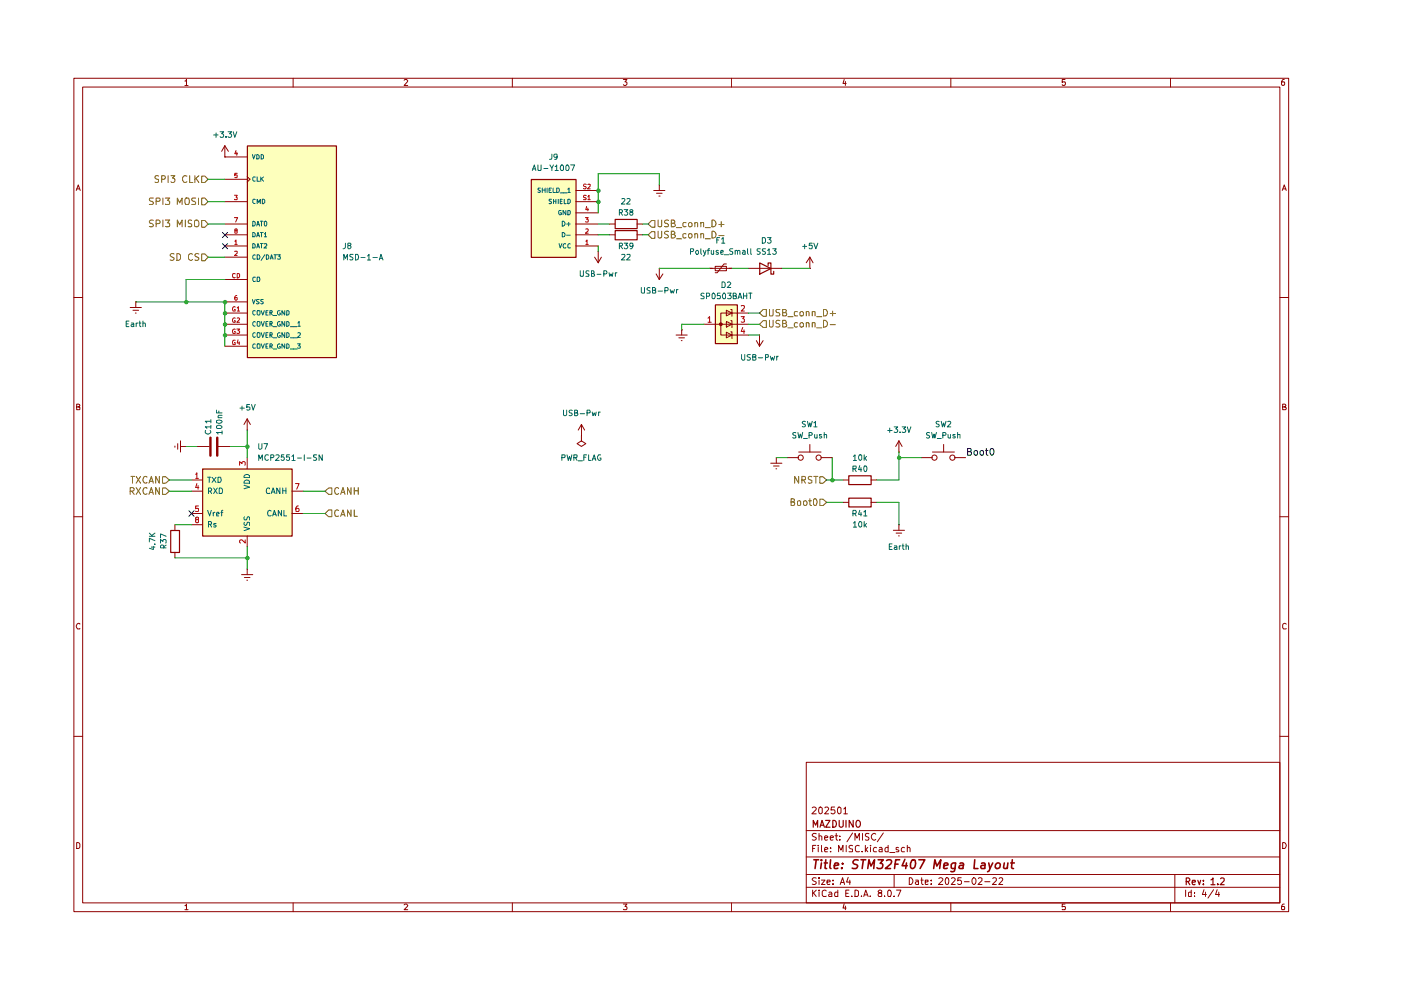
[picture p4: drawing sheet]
<svg xmlns="http://www.w3.org/2000/svg" width="297mm" height="210mm" viewBox="0 0 297 210" stroke-linecap="round" stroke-linejoin="round" font-family="sans-serif">
<g fill="none" stroke="#8f0000" stroke-width=".21">
<path d="M15.7 16.6h257.5v176.7h-257.5zM17.5 18.5h253.9v172.9h-253.9zM39.2 17.2h.2l.1-.4v1.3M39.2 18.1h.7M62.1 16.6v1.9M85.7 17l.2-.2h.3l.2 .3-.7 1h.7M108.6 16.6v1.9M132.2 16.8h.7l-.4 .6 .4 .1v.4l-.2 .2h-.4l-.1-.2M155.1 16.6v1.9M179 16.8l-.3 .9h.7M179.2 17.3v.8M201.6 16.6v1.9"/>
<path d="M225.8 16.8h-.6v.6h.6l.1 .1-.1 .5-.4 .1-.2-.2M248.2 16.6v1.9M272.3 16.8h-.3a.93 .93 0 0 0-.2 1.2h.5l.1-.5-.1-.1h-.5l-.1 .1M16.2 40.4l.4-1.2 .4 1.2M16.3 40h.5M271.9 40.4l.4-1.2 .4 1.2M272 40h.6M15.7 63.1h1.8M271.4 63.1h1.8M16.3 86.3h.4l.2-.3-.1-.2-.5-.1v1.2h.5l.1-.5-.2-.1M271.9 86.3l.6-.1v-.4l-.6-.1v1.2h.6l.2-.4-.3-.2M15.7 109.6h1.8"/>
<path d="M271.4 109.6h1.8M16.9 132.3l-.1-.1a.66 .66 0 0 0-.6 .4 .66 .66 0 0 0 .2 .7h.5M272.7 132.3l-.4-.1-.4 .3v.6l.2 .2h.6M15.7 156.1h1.8M271.4 156.1h1.8M16.3 178.6h.3l.3 .4v.6l-.3 .3h-.3zM170.9 161.6h100.5v29.8h-100.5zM170.9 176.1h100.5M172.2 171.3l.1-.1a.47 .47 0 0 1 .8 .3l-1 1.1h1M172.3 179.9h.4M173 179.2h-.7v1.4M173.1 176.8l-.6-.1-.3 .3 .1 .3 .7 .2 .1 .2a.51 .51 0 0 1-.4 .4 .51 .51 0 0 1-.5 0"/>
<path d="M173.5 179.2v.1M173.5 179.7v.9M173.7 177.3l.3-.1 .2 .2v.7M173.7 171.3l.3-.2 .3 .3v.9l-.3 .3a.82 .82 0 0 1-.3-1.3zM173.7 176.7v1.4M174.2 179.2v1.2l.1 .2M174.8 177.6l.7-.1-.1-.2-.4-.1-.2 .2 .1 .7h.5M174.9 171.3l.2-.2h.3l.3 .4-.9 1.1h.9M176 177.6l.7-.1-.1-.2-.4-.1-.2 .2 .1 .7h.5M176.1 179.7v.2M177 171.1h-.7l-.1 .7 .7-.1 .1 .6-.2 .3-.6-.2M177 177.2h.6"/>
<path d="M177.3 176.7v1.2l.3 .2M177.7 171.2l.3-.1 .3 .3v.9l-.3 .3a.82 .82 0 0 1-.3-1.4zM178.1 178v.1M178.1 177.3v.1M178.9 171.5l.3-.4v1.5M178.9 172.6h.8M179.4 179.2v1.4M180.8 179.3l-.5-.1-.3 .3 .3 .4 .5 .2v.4l-.8 .1M180.8 176.6l-1.2 1.9M181.3 178.1v-1.4l.4 1 .5-1v1.4M182.2 179.3l-.4-.1-.4 .4v.8l.2 .2 .6-.1M182.9 176.7v1.4"/>
<path d="M183.5 179.2v1.4M184 179.7l-.5 .6M184.2 176.8l-.5-.1-.2 .3 .1 .3 .5 .2v.6h-.6M184.6 179.2v.1M184.6 179.7v.9M185.7 176.9a.63 .63 0 0 0-1 .5 .63 .63 0 0 0 1 .6M185.8 179.7h-.4a.59 .59 0 0 0-.1 .9h.5M186.4 179.7h.5l.1 .2v.7h-.6v-.4l.6-.2M187.3 176.6l-1.3 1.9M188.3 179.2v1.4l-.6-.1a.6 .6 0 0 1 .2-.8h.4M190.5 179.7h-.5v.4l.6 .2-.1 .3h-.5M191.8 179.7h-.5a.59 .59 0 0 0 0 .9h.5"/>
<path d="M192.4 179.8l.1-.1h.4l.1 .9M192.4 179.2v1.4M271.9 178.6a.65 .65 0 0 1 .8 .7 .65 .65 0 0 1-.8 .6zM39.2 192h.2l.1-.3v1.2M39.2 192.9h.7M62.1 191.4v1.9M85.7 191.9l.2-.2h.3l.2 .2-.7 1h.7M108.6 191.4v1.9M132.2 191.7h.7l-.4 .5 .4 .2v.3l-.1 .2-.6-.1M155.1 191.4v1.9M170.9 188.1h100.5M170.9 185.4h100.5"/>
<path d="M170.9 181.7h100.5M172.3 188.7v1.4M172.5 189.3l.6 .8M173.1 186.2l-.6-.1-.3 .3 .3 .4 .6 .3a.51 .51 0 0 1-.4 .4 .51 .51 0 0 1-.5 0M173.1 188.7l-.8 .8M173.7 188.7v.2M173.7 186.1v.2M173.7 186.6v.9M173.7 189.1v1M174.2 186.6h.7l-.7 .9h.7M174.8 180.2l.7-.2-.1-.3h-.4l-.2 .2 .1 .7h.5M175.2 188.9l-.4-.2-.5 .4 .1 .8 .2 .2 .6-.1"/>
<path d="M175.3 187l.7-.1-.1-.3h-.5l-.1 .2 .1 .7h.5M175.8 189.2l.4-.1 .2 .3v.7h-.6l-.1-.4 .7-.2M176.1 180.5v.1M176.6 187.4v.1M176.6 186.6v.2M177.6 188.7v1.4h-.6v-.9h.6M177.8 180.6v-1.4l.5 1.1 .4-1.1v1.4M178.1 187.5l.5-1.4 .5 1.4M178.3 187.1h.6M179 191.6l-.3 .9h.7M179.2 192.1v.8M179.3 189.4h.5"/>
<path d="M179.8 186l-.3 1h.8M180 188.7h-.7v1.4h.7M180.2 186.6v.9M180.6 190v.1M181.3 188.7h.3l.4 .4v.6l-.2 .4h-.5zM182.6 190v.1M182.8 180.5v.1M183.1 190.1l.5-1.4 .5 1.4M183.2 189.7h.7M183.6 180.1l.4 .5M184.5 190v.1M186.4 189.3l-.2-.3 .2-.3 .5 .1v.3l-.7 .5 .2 .5h.5v-.6l-.2-.2"/>
<path d="M187.5 190v.1M188.2 189l.3-.3a.78 .78 0 0 1 .6 .6 .78 .78 0 0 1-.3 .8l-.5-.1zM188.6 180.8h1.1M189.6 190v.1M189.6 185.4v2.7M190.1 188.7h.9l-.6 1.4M192.8 186.1a.72 .72 0 0 1 .8 .7 .72 .72 0 0 1-.8 .7zM194.1 186.6h.5l.1 .9M194.7 186.9h-.4l-.2 .3 .2 .3h.4M195.2 186.6h.5M195.4 186.1v1.2l.3 .2M196.2 187l.6-.1v-.3h-.6v.9h.6"/>
<path d="M197.4 187.4v.1M197.4 186.6v.2M199.1 186.3v-.1a.47 .47 0 0 1 .8 .3l-.9 1h.9M200.5 186.3l.2-.2a.8 .8 0 0 1 .5 .7 .8 .8 0 0 1-.5 .7l-.2-.1-.1-.5zM201.6 191.4v1.9M201.8 186.3l.1-.2h.4l.2 .4-.8 1h.8M203.8 186.1h-.7l-.1 .7 .3-.2 .4 .1 .2 .6a.52 .52 0 0 1-.9 .1M204.5 186.9h1M206.4 186.1a.75 .75 0 0 1 .6 .7 .75 .75 0 0 1-.6 .7 .92 .92 0 0 1 0-1.4zM207.4 186.3l.2-.2 .5 .1 .1 .5-.9 .8h.9M208.8 186.9h1.1M210.5 186.3l.2-.2 .5 .1v.5l-.8 .8h.8"/>
<path d="M211.8 186.3l.2-.2h.3l.3 .4-.8 1h.8M225.8 191.7h-.6v.6l.6-.1 .1 .2-.1 .5-.6-.1M248.2 191.4v1.9M249.1 185.4v6M251.4 188.7v1.4M252.6 188.7v1.4h-.5l-.1-.8 .2-.2 .4 .1M253.2 190v.1M253.2 189.2v.2M255.3 188.6l-.4 1.1h.9M255.6 189.1v1M257.3 188.6l-1.2 1.8M258.1 188.6l-.4 1.1h.9"/>
<path d="M258.4 189.1v1M272.3 191.7h-.3a.93 .93 0 0 0-.2 1.2h.5l.1-.5-.1-.2h-.5l-.1 .2"/>
</g>
<g fill="none" stroke="#8f0000" stroke-width=".25">
<path d="M172.4 175.4v-1.5l.5 1.1 .5-1.1v1.5M173.9 175.4l.4-1.5 .5 1.5M173.9 175h.7M175 173.9h1l-1 1.5h1M176.6 173.9a.72 .72 0 0 1 .7 .8 .72 .72 0 0 1-.7 .7zM177.9 173.9v1.2l.3 .3 .6-.3v-1.2M179.4 173.9v1.5M180.9 173.9v1.5l-.9-1.5v1.5M181.7 174l.4-.1a.78 .78 0 0 1 .3 .9 .78 .78 0 0 1-.6 .6 .97 .97 0 0 1-.1-1.4zM251.5 186.9h.5l.3-.3v-.2l-.3-.3h-.5v1.5M251.8 186.9l.5 .7M252.8 187.1l.6-.1v-.4h-.5l-.1 .2 .1 .7h.5"/>
<path d="M254 186.6l.3 1 .3-1M255.1 187.4v.2M255.1 186.6v.2M256.8 186.6l.4-.5v1.5M256.8 187.6h.8M258.2 187.4v.2M258.8 186.3l.2-.2 .5 .1v.5l-.8 .9h.8"/>
</g>
<g fill="none" stroke="#8f0000" stroke-width=".34">
<path d="M172.6 182.3h1M173.1 182.3l-.3 1.8M174.2 182.3v.2M174.2 183l-.2 1.1M174.8 183h.6M175.1 182.3l-.2 1.8h.4M176.1 182.3l-.2 1.6 .3 .2M176.9 183.6l.9-.2-.1-.4h-.7l-.1 .9 .1 .2h.6M178.5 184v.1M178.6 183v.2M181.9 182.4l-.6-.1-.5 .4 .2 .4 .8 .4 .1 .1-.2 .4-.3 .1h-.7M182.5 182.3h1.1"/>
<path d="M183 182.3l-.2 1.8M184 184.1l.2-1.8 .5 1.3 .7-1.3-.1 1.8M186.2 182.3h1.1l-.7 .7 .4 .1 .2 .3-.3 .7h-.7l-.3-.1M188 182.5l.3-.2 .6 .1a.51 .51 0 0 1 0 .7l-1.2 1h1.1M189.7 183.2h.7M190.8 182.3h-.9l-.2 1.8M191.9 182.2l-.6 1.4h1.1M192.2 183l-.2 1.1M193.3 182.5l.5-.2a1.12 1.12 0 0 1-.4 1.8l-.3-.1a1.61 1.61 0 0 1 .2-1.5zM194.8 182.3h1.3l-1 1.8M198 184.1l.2-1.8 .4 1.3 .9-1.3-.3 1.8M200.1 183.6l.9-.2-.1-.4h-.7l-.1 .9 .1 .2h.6"/>
<path d="M202.6 183l-.2 1.4a.51 .51 0 0 1-.3 .4 .51 .51 0 0 1-.5-.1M202.6 183a.65 .65 0 0 0-.9 .3v.7a.64 .64 0 0 0 .8 .1M203.5 183h.7l-.1 1.1M204.3 183.4l-.7 .1-.3 .4 .2 .2h.7M206.7 182.3l-.2 1.8h.8M208.1 183h.7v1.1M208.9 183.4l-.9 .2-.1 .1 .2 .4h.7M209.6 183l.3 1.1M210.5 183l-.8 1.7-.3 .1M211.1 183.3l.4-.3h.4l.2 .3-.2 .7-.3 .1h-.4l-.2-.3zM212.9 183v1.1h.4l.3-.1M213.7 183l-.2 1.1"/>
<path d="M214.3 183h.8M214.6 182.3l-.1 1.6 .4 .2"/>
</g>
<g fill="#fdffbc">
<path d="M42.9 99.4h19v14.2h-19z"/>
<path d="M151.6 64.6h4.7v8.2h-4.7z"/>
<path d="M52.4 30.9h18.9v44.9h-18.9z"/>
<path d="M112.6 38h9.5v16.5h-9.5z"/>
</g>
<path d="M68.9 104.1l.8-.6h.7v1.3h-.7z" fill="#fff"/>
<path d="M68.9 104.1l.8-.6h.7v1.3h-.7zM71.8 103.5l-.4-.1a.7 .7 0 0 0-.5 .8 .7 .7 0 0 0 .8 .5l.1-.1M72.2 104.8l.5-1.4 .5 1.4M72.4 104.4h.7M74.4 103.4v1.4l-.7-1.4v1.4M75.1 103.4v1.4M75.1 104.1h.8M75.9 103.4v1.4" fill="none" stroke="#745700" stroke-width=".21"/>
<path d="M69.7 108.1h.7v1.5h-.7l-.8-.7z" fill="#fff"/>
<path d="M68.9 108.9l.8-.8h.7v1.5h-.7zM71.8 108.2l-.4-.1-.4 .2v.4v.6l.2 .2 .6-.1M72.2 109.5l.5-1.4 .5 1.4M72.4 109.1h.7M74.4 108.1v1.4l-.7-1.4v1.4M75.1 108.1v1.4h.7" fill="none" stroke="#745700" stroke-width=".21"/>
<path d="M43 99.4h18.9v14.3h-18.9zM36.2 112.5h1.9v4.6h-1.9z" fill="none" stroke="#8f0000" stroke-width=".25"/>
<g fill="none" stroke="#8f0000" stroke-width=".21">
<path d="M27.6 65.2h2.4M28.2 65.8h1.2M28.7 66.4h.2M28.8 64h.1M28.8 64v1.2M37.1 94.6v.2M37.7 94.1v1.1M38.3 94.7h1.2M38.3 93.5v2.3M39.5 94.7h.1M41.7 94.7h2.7M46.2 94.7h2.7"/>
<path d="M52.4 91.2h.1M52.4 88.8v2.4M52.4 97v2.4M52.4 88.8l-.7 1.2M52.4 88.8l.7 1.2M37.1 111.3v1.1M37.1 117.1v1.2M40.6 101.8h2.3M40.6 104.1h2.3M40.6 108.9h2.3M40.6 111.3h2.3M52.4 113.6v2.3"/>
<path d="M61.9 104.1h2.4M61.9 108.9h2.4M51.2 121.8h2.4M51.8 122.4h1.2M52.3 123h.2M52.4 120.6h.1M52.4 120.6v1.2"/>
</g>
<g fill="none" stroke="#006564" stroke-width=".21">
<path d="M44 108.2l.4 1.2 .4-1.2M44 101.2h.7M44.2 104.1h.6v-.6h-.6v1.1M44.2 111.2h.6v-.5l-.6-.1v1.2M44.4 101.2v1.1M44.5 104.1l.4 .5M44.5 111.2l.4 .6M45 101.2l.8 1.1M45.2 108.6v.8M45.3 103.5l.8 1.1M45.6 108.6l-.4 .3M45.8 111h-.4l-.1 .2 .1 .1 .4 .1v.3h-.5"/>
<path d="M45.8 101.2l-.8 1.1M45.9 109.1l.6-.2-.2-.3-.4 .2v.4l.1 .2h.4M46.1 103.5l-.8 1.1M46.2 101.2h.5l.1 .1 .1 .6-.2 .4h-.5zM46.5 103.5h.5l.2 .3v.6l-.2 .2h-.5zM46.8 108.6h.4M47.2 108.2l-.2 .1v1.1M51.7 111.8l1.2 .3-1.2 .4M51.7 102.9l1.2 .4-1.2 .3M51.8 110.7l-.1 .5 .3 .2 .2-.1 .3-.6h.3l.1 .7M51.8 109.6l-.1 .5 .2 .1h.3l.4-.6 .3 .1v.5M51.8 102l.4-.2 .5 .1 .2 .1v.4h-1.2z"/>
<path d="M51.8 100.8l.4-.2 .5 .1 .2 .1v.5h-1.2zM57.1 103.6l-.3-.1-.3 .3v.6l.1 .2h.5M57.5 108.4l-.3-.2a.67 .67 0 0 0-.5 .5 .67 .67 0 0 0 .3 .7l.5-.1M57.5 104.6l.4-1.1 .4 1.1M57.7 104.3h.5M57.8 109.4l.4-1.2 .4 1.2M57.9 109.1h.6M59.4 103.5v1.1l-.7-1.1v1.1M59.7 108.2v1.2l-.7-1.2v1.2M59.9 103.5v1.1M59.9 104.1h.7M60.2 108.2v1.2h.6"/>
<path d="M60.6 103.5v1.1"/>
</g>
<path d="M50.8 98.6v-.7l.5 .4 .2-.4h.3l.2 .1-.1 .6M41.5 100.6l.2-.4v1.2M41.5 101.4h.6M41.7 110.2l-.2-.1v-.4h.6v.4l-.6 .1v.5l.2 .1 .4-.1v-.5h-.2M41.7 102.5l-.2 .9h.7M42 103v.7M42.1 107.3h-.6v.6h.6l-.1 .6-.5-.1M52 114.5v.6l-.7-.6h-.3l-.2 .1v.4l.2 .1M62.7 102.5h.7l-.5 1.2M63.2 107.3l-.3 .1-.2 .2v.8l.5 .1 .2-.2v-.4l-.2-.1h-.4l-.1 .1" fill="none" stroke="#b70000" stroke-width=".21"/>
<path d="M44.6 92.8v3.8M46.1 92.8v3.8" fill="none" stroke="#8f0000" stroke-width=".51"/>
<path d="M34.5 103.5h.6l.8 .6-.8 .7h-.6z" fill="#fff"/>
<path d="M27.6 104.1h.7l.1-.5-.3-.2h-.5v1.4M27.9 104.1l.5 .7M28.9 103.4l.9 1.4M29.8 103.4l-.9 1.4M31.2 103.5a.53 .53 0 0 0-.7 0 .53 .53 0 0 0-.2 .6l.3 .6 .3 .1 .3-.2M31.6 104.8l.5-1.4 .4 1.4M31.7 104.4h.7M33.8 103.4v1.4l-.8-1.4v1.4M34.5 103.5h.6l.8 .6-.8 .7h-.6z" fill="none" stroke="#745700" stroke-width=".21"/>
<path d="M34.5 101.1h.6l.8 .7-.8 .6h-.6z" fill="#fff"/>
<path d="M27.8 101h.7M28.1 101v1.4M28.9 101l.9 1.4M29.8 101l-.9 1.4M31.2 101.2a.61 .61 0 0 0-.9 .1 .61 .61 0 0 0 .2 .9l.3 .2 .4-.1M31.6 102.4l.5-1.4 .4 1.4M31.7 102h.7M33.8 101v1.4l-.8-1.4v1.4M34.5 101.1h.6l.8 .7-.8 .6h-.6z" fill="none" stroke="#745700" stroke-width=".21"/>
<path d="M139.8 39.2h.1M139.8 39.2v1.2M138.6 40.4h2.4M139.2 41h1.2M139.7 41.6h.3M152.6 68.5h.4v.5h-.4z" fill="none" stroke="#8f0000" stroke-width=".21"/>
<path d="M151.7 64.6h4.6v8.3h-4.6z" fill="none" stroke="#8f0000" stroke-width=".25"/>
<path d="M152.6 68.5h.4v.5h-.4z" fill="#8f0000"/>
<g fill="none" stroke="#8f0000" stroke-width=".21">
<path d="M129.2 49.8h1.2M129.2 47.5h1.2M135 49.8h1.2M135 47.5h1.2M143.3 71h2.4M143.9 71.6h1.2M144.4 72.2h.2M144.5 69.9h.1M144.5 69.9v1.1M149.3 68.7h9.4M154 65.8l1.2 .6-1.2 .6zM154 68.2l1.2 .5-1.2 .6z"/>
<path d="M154 70.4l1.2 .6-1.2 .6zM154.9 68h.3v1.4M154.9 65.6h.3v1.5M154.9 70.4h.3v1.4M155.2 66.4h-2.4v4.6h2.4M155.2 66.4h3.5M155.2 71h3.5"/>
</g>
<path d="M150.1 67.5l.4-.4v1.2M150.1 68.3h.7M157.1 64.9h.7v.4l-.7 .7h.7M157.1 67.1h.7l-.3 .5 .3 .1v.5h-.7M157.5 69.4l-.4 .9h.8M157.7 69.9v.8" fill="none" stroke="#b70000" stroke-width=".21"/>
<path d="M130.4 48.9h4.7v1.9h-4.7zM130.4 46.5h4.7v2h-4.7z" fill="none" stroke="#8f0000" stroke-width=".25"/>
<path d="M137.4 49.8l.8-.7h.7v1.4h-.7z" fill="#fff"/>
<g fill="none" stroke="#745700" stroke-width=".21">
<path d="M137.4 49.8l.8-.7h.7v1.4h-.7zM139.5 49v1.3l.3 .2h.2l.3-.3v-1.2M141.7 49.1l-.5-.1-.3 .4 .1 .2 .7 .4v.2l-.2 .3-.6-.1M142.3 49.7l.7-.1v-.4l-.2-.2h-.5v1.5h.5l.4-.3v-.2l-.4-.3M143.4 50.6h1.1M145.5 49.6l-.5-.1-.2 .3 .1 .6h.6M146 49.6h.6l.1 .6-.2 .3h-.3l-.2-.3zM147.3 49.6l.4-.1 .2 .2v.8M147.3 49.5v1M148.6 49.6h.6v.9M148.6 49.5v1M149.5 50.6h1.1"/>
<path d="M151 49a.73 .73 0 0 1 .8 .7 .73 .73 0 0 1-.8 .8zM152.4 50h1.1"/>
</g>
<path d="M138.2 46.7h.7v1.5h-.7l-.8-.7z" fill="#fff"/>
<g fill="none" stroke="#745700" stroke-width=".21">
<path d="M138.2 46.7h.7v1.5h-.7l-.8-.7zM139.5 46.7v1.3l.3 .1h.2l.3-.3v-1.1M141.7 46.7h-.5l-.3 .3 .2 .3 .4 .1 .2 .3-.1 .3h-.7M142.3 47.3h.6l.2-.2-.1-.3-.2-.1h-.5v1.4l.8-.1 .1-.3-.4-.4M143.4 48.3h1.1M145.5 47.2h-.5l-.2 .2 .1 .6h.6M146 47.4l.2-.2h.3l.2 .2-.1 .6h-.6zM147.3 47.3l.2-.1 .4 .1v.8M147.3 47.2v.9M148.6 47.3l.2-.1h.4v.9M148.6 47.2v.9M149.5 48.3h1.1"/>
<path d="M151 46.7a.73 .73 0 0 1 .8 .7 .73 .73 0 0 1-.8 .7zM152.4 47.6h1.1M152.9 47v1.1"/>
</g>
<path d="M139.1 58.1l.7 1.2M139.8 56.9h.1M139.8 56.9v2.4M140.5 58.1l-.7 1.2M150.5 56.9h4.7M151.6 56.5h2.4v.9h-2.4zM154 56h-.5l-1.4 1.8h-.5" fill="none" stroke="#8f0000" stroke-width=".21"/>
<path d="M161.8 65.6h.7v1.5h-.7l-.8-.7z" fill="#fff"/>
<g fill="none" stroke="#745700" stroke-width=".21">
<path d="M161.8 65.6h.7v1.5h-.7l-.8-.7zM163.2 65.6v1.4h.6l.1-1.4M165.4 65.6h-.7l-.2 .3 .2 .3 .6 .3v.4l-.8 .1M165.9 66.3h.6l.1-.2 .1-.2-.2-.3h-.6v1.4h.7l.2-.5-.3-.2M167 67.1h1.1M169.1 66.1l-.4-.1-.3 .3 .1 .7h.6M169.6 66.3l.2-.3h.3l.2 .3-.1 .7-.5-.1zM170.9 66.2l.2-.2 .3 .1 .1 .9M170.9 66v1M172.2 66.2l.3-.2 .3 .1v.9M172.2 66v1M173.1 67.1h1.1"/>
<path d="M174.6 65.6h.5l.2 .4 .1 .4-.3 .6h-.5zM176 66.5h1.1M176.5 66v1"/>
</g>
<path d="M161.8 68h.7v1.4h-.7l-.8-.7z" fill="#fff"/>
<g fill="none" stroke="#745700" stroke-width=".21">
<path d="M161.8 68h.7v1.4h-.7l-.8-.7zM163.2 67.9v1.4h.2h.3l.2-.2v-1.2M165.4 68l-.6-.1-.3 .3 .2 .4 .4 .1 .3 .2-.1 .4h-.8M165.9 68.6h.6l.2-.3-.1-.2-.1-.2h-.6v1.4h.8l.1-.4-.3-.3M167 69.5h1.1M169.1 68.5l-.4-.1-.3 .3 .1 .6h.6M169.6 68.7l.2-.3h.3l.2 .3v.6h-.6zM170.9 68.6l.2-.2 .4 .2v.7M170.9 68.4v.9M172.2 68.6l.3-.2 .3 .1v.8M172.2 68.4v.9M173.1 69.5h1.1"/>
<path d="M174.6 67.9a.73 .73 0 0 1 .8 .7 .73 .73 0 0 1-.8 .7zM176 68.8h1.1"/>
</g>
<path d="M158.7 56.9h7.1M171.7 56.9h.1M171.7 54.5l-.8 1.2M171.7 54.5v2.4M171.7 54.5l.7 1.2" fill="none" stroke="#8f0000" stroke-width=".21"/>
<path d="M161.1 55.8l2.3 1.1-2.3 1.2zM162.9 56.3v-.5h.5v2.3h.6v-.6" fill="none" stroke="#8f0000" stroke-width=".25"/>
<path d="M42.8 53.8h.6l.7 .7-.7 .8h-.6z" fill="#fff"/>
<path d="M36.9 53.8h-.6l-.2 .2 .2 .4 .6 .4a.51 .51 0 0 1-.3 .4 .51 .51 0 0 1-.5-.1M37.5 53.8h.3l.5 .3v.8l-.5 .3h-.3zM40.8 53.9l-.4-.1-.4 .3v.8l.4 .3 .4-.2M42.2 53.8h-.6l-.3 .2 .3 .4 .6 .4-.3 .4-.6-.1M42.8 53.8h.6l.7 .7-.7 .8h-.6z" fill="none" stroke="#745700" stroke-width=".21"/>
<path d="M52.5 30.9h18.8v44.9h-18.8zM112.6 38.1h9.5v16.5h-9.5z" fill="none" stroke="#8f0000" stroke-width=".25"/>
<g fill="none" stroke="#8f0000" stroke-width=".21">
<path d="M47.7 33.3h4.7M47.7 38h4.7M52.4 37.4l.6 .6-.6 .6M47.7 52.2h4.7M47.7 54.5h4.7M47.7 42.8h4.7M47.7 47.5h4.7M47.7 49.8h4.7M47.7 59.3h4.7M122.1 52.2h4.7M122.1 42.8h4.7M122.1 47.5h4.7"/>
<path d="M122.1 49.8h4.7M122.1 45.1h4.7M122.1 40.4h4.7M126.1 54.5l.7 1.2M126.8 53.3h.1M126.8 53.3v2.4M127.5 54.5l-.7 1.2M47.7 64h4.7M47.7 66.4h4.7M47.7 68.7h4.7M47.7 71h4.7M47.7 73.4h4.7"/>
<path d="M123.3 92.4h.1M123.3 92.4v1.1l.9 .6-.9 .6-1-.6 1-.6M123.3 90l-.7 1.2M123.3 90v2.4M123.3 90l.7 1.2"/>
</g>
<g fill="none" stroke="#006564" stroke-width=".21">
<path d="M53.5 32.8l.3 .9 .3-.9M54.1 37.6l-.3-.1-.2 .2v.5l.2 .2h.3M54.4 32.8l.5 .2v.5l-.1 .2h-.4zM54.5 37.5v.9h.5M55.3 37.5v.9M55.4 32.8l.5 .2v.5l-.2 .2h-.3zM55.5 37.9l.4 .5M55.9 37.5l-.6 .5M114.6 39.9h-.5a.42 .42 0 0 0 .5 .6v.2l-.2 .1-.4-.1M115 39.9v.9M115.6 39.9v.9M116 39.9v.9"/>
<path d="M116.9 39.9h-.5v.9h.5M117.3 39.9v.9h.5M118 39.9h.4a.54 .54 0 0 1 .2 .6 .54 .54 0 0 1-.6 .3zM53.6 51.6h.2l.3 .3v.5l-.2 .2h-.3zM53.6 46.9h.2l.3 .3v.5l-.3 .2h-.2zM53.6 49.3h.2l.3 .2v.5l-.2 .2h-.3zM54.1 54.1l-.3-.1-.2 .3v.5l.2 .1h.3M54.1 42.3l-.3-.1-.2 .2v.5l.2 .3 .3-.1M54.1 58.8h-.3l-.2 .2 .2 .7 .3-.1M54.4 52.6l.3-1 .3 1M54.4 47.9l.3-1 .3 1M54.4 50.2l.3-.9 .3 .9"/>
<path d="M54.5 54a.54 .54 0 0 1 .6 .3 .54 .54 0 0 1-.2 .6h-.4zM54.5 43.2v-1l.4 .7 .3-.7v1M54.5 58.8h.5l.1 .5-.2 .4h-.4zM54.5 52.3h.4M54.5 47.6h.4M54.5 50h.4M55.2 51.6h.6M55.2 46.9h.6M55.2 49.3h.6M55.5 46.9v1M55.5 49.3v.9M55.5 51.6v1"/>
<path d="M55.6 42.2h.4l.1 .2v.5l-.2 .3h-.3zM56 51.7h.6v.4l-.6 .5h.6M56 49.6l.3-.3v.9M56 50.2h.6M56.1 54l-.7 1.2M56.2 46.9l.4 .3v.5l-.2 .2-.4-.2v-.5zM56.5 54h.2l.3 .3v.5l-.2 .1h-.3zM57.3 54.9l.3-.9 .3 .9M57.4 54.7h.4M58.1 54h.6M58.3 54v.9M58.8 54h.6l-.3 .4h.3v.5h-.6"/>
<path d="M115 40.3h.6M116.4 40.3h.4M116.9 42.2l-.5 .1v.3l.5 .2v.3h-.5M117.3 42.2v1M117.3 42.7h.6M117.9 42.2v1M118.4 42.2v1M118.5 51.6l.3 1 .3-1M118.8 42.7h.3M118.8 40.9h1.4M119 44.6h-.4l-.2 .2v.5l.3 .3 .3-.1v-.4h-.2M119.2 49.3a.51 .51 0 0 1 .6 .3 .51 .51 0 0 1-.3 .6h-.3z"/>
<path d="M119.2 46.9a.52 .52 0 0 1 .6 .5 .52 .52 0 0 1-.6 .5zM119.2 42.2h-.4v1h.4M119.6 42.2v1h.5M120 51.7a.48 .48 0 0 0-.6 .3 .48 .48 0 0 0 .1 .6l.5-.1M120 44.6v1l-.6-1v1M120.1 49.9h.8M120.1 47.5h.8M120.4 44.6h.3l.2 .2v.5l-.3 .3h-.2zM120.4 42.2h.3l.2 .2v.5l-.3 .3h-.2zM120.4 40.1l.2-.2v.9M120.4 40.8h.5M120.6 47.2v.7"/>
<path d="M120.9 51.7l-.3-.1-.2 .3v.5l.2 .2 .3-.1M53.5 63.5l.3 .9 .3-.9M54.1 66l-.3-.1-.2 .1v.5l.2 .3 .3-.1M54.1 68.3l-.3-.1-.2 .2v.5l.2 .3 .3-.1M54.1 70.6l-.3-.1-.2 .3v.5l.2 .2 .3-.1M54.1 73l-.3-.1-.2 .3v.5l.2 .1 .3-.1M54.5 66h.6v.6l-.2 .2-.4-.2zM54.7 68.2l.4 .1v.7l-.2 .2-.4-.2v-.7zM54.7 70.5l.4 .2v.7l-.2 .1-.4-.1v-.7zM54.7 72.9l.4 .2-.1 .7-.5-.1v-.6zM54.9 63.5h-.5v.2l.5 .6-.2 .1-.3-.1M55.4 65.9l.3 .9 .3-.9"/>
<path d="M55.4 68.2l.3 1 .3-1M55.4 70.5l.3 1 .3-1M55.4 72.9l.3 .9 .3-.9M55.8 63.5l-.5 .1v.2l.4 .2 .1 .3h-.5M56.4 66.3h.2M56.4 68.7h.2M56.4 71h.2M56.4 73.4h.2M56.8 65.9h-.4v.9h.4M56.8 68.2h-.4v1h.4M56.8 70.5h-.4v1h.4M56.8 72.9h-.4v.9h.4"/>
<path d="M57.2 66.3h.5v-.4h-.5v.9M57.2 68.7h.5v-.3l-.1-.2h-.4v1M57.2 71h.5v-.2l-.1-.3h-.4v1M57.2 73.4h.5v-.3l-.1-.2h-.4v.9M57.4 66.3l.3 .5M57.4 68.7l.3 .5M57.4 71l.3 .5M57.4 73.4l.3 .4M57.9 66.9h.8M57.9 69.3h.8M57.9 71.6h.8M57.9 74h.8"/>
<path d="M59.4 65.9h-.4l-.2 .1v.5l.3 .3 .3-.1v-.3h-.1M59.4 68.2h-.3l-.3 .2v.5l.3 .3 .3-.1v-.4h-.1M59.4 70.6l-.3-.1-.3 .3v.5l.3 .2 .3-.1v-.3h-.1M59.4 73l-.3-.1-.3 .3v.5l.2 .1 .4-.1v-.2h-.1M60.4 65.9v.9l-.6-.9v.9M60.4 68.2v1l-.6-1v1M60.4 70.5v1l-.6-1v1M60.4 72.9v.9l-.6-.9v.9M60.8 65.9h.3l.2 .1v.5l-.3 .3h-.2zM60.8 68.2h.2l.3 .2v.5l-.3 .3h-.2zM60.8 70.5h.2l.3 .3v.5l-.3 .2h-.2zM60.8 72.9h.2l.3 .3v.5l-.2 .1h-.3z"/>
<path d="M61.6 69.3h1.4M61.6 71.6h1.4M61.6 74h1.4M63.1 72.9h.6l-.4 .4 .4 .1v.3h-.6M63.2 68.5l.2-.3v1M63.2 70.6h.5v.4l-.6 .5h.6M63.2 69.2h.5"/>
</g>
<g fill="none" stroke="#b70000" stroke-width=".21">
<path d="M50 31.9l-.2 .7h.6M50.2 32.3v.6M50.3 36.7h-.5v.5h.5v.4h-.5M124.3 39.1h-.5l-.1 .3 .4 .1 .2 .3-.2 .2h-.4M124.6 39.1h.5v.4l-.6 .5h.6M49.7 41.4h.6l-.3 .4 .3 .1v.3h-.6M49.7 46.1h.7l-.4 1M49.8 51.1l.2-.2v.9M49.8 53.3h.4l.1 .4-.6 .5h.6M49.8 51.8h.5M49.9 58.1l-.5-.1a.48 .48 0 0 0-.1 .6 .48 .48 0 0 0 .6 .2M50 48.9h-.2v-.3h.5v.3l-.5 .1 .1 .4h.4v-.4l-.2-.1"/>
<path d="M50.3 58h.3l.2 .2v.5l-.3 .2h-.2zM124.1 46.1h.6l-.3 .4 .3 .1v.4h-.6M124.2 51.1l.3-.2v.9M124.2 48.6h.5v.3l-.6 .5h.6M124.2 51.8h.5M124.3 41.5l-.4-.1-.2 .2 .2 .3 .4 .2-.1 .2h-.5M124.4 43.8l-.2 .6h.6M124.6 41.7l.3-.3v.9M124.6 44.1v.6M124.6 42.3h.5M49.9 65.1a.48 .48 0 0 0-.6 .3 .48 .48 0 0 0 .1 .6h.5v-.4h-.2M49.9 67.5a.48 .48 0 0 0-.6 .2 .48 .48 0 0 0 .1 .6h.5v-.3h-.2"/>
<path d="M49.9 69.8h-.1a.54 .54 0 0 0-.5 .3 .54 .54 0 0 0 .1 .6h.5v-.4h-.2M49.9 72.1h-.5v.2l-.1 .3 .1 .5h.5v-.5h-.2M50.2 62.7l-.4 .2v.6l.2 .2 .3-.2-.1-.4h-.3l-.1 .1M50.2 69.8h.6l-.3 .3 .3 .2-.1 .4-.5-.1M50.3 65.3l.2-.3v1M50.3 67.5l.3-.1 .2 .2-.6 .7h.6M50.3 66h.5M50.5 72.1l-.2 .6h.5M50.7 72.5v.6"/>
</g>
<path d="M42.8 37.3h.6l.7 .7-.7 .7h-.6z" fill="#fff"/>
<path d="M33.6 37.3h-.5l-.2 .2v.3l.7 .3v.4l-.2 .2-.5-.1M34.3 38h.5l.2-.2a.36 .36 0 0 0-.2-.5h-.5v1.4M35.6 37.3v1.4M36.2 37.3h.9l-.5 .5h.2l.3 .2-.1 .5-.2 .2h-.4l-.2-.2M39.6 37.3a.67 .67 0 0 0-.9 .6 .67 .67 0 0 0 .8 .7l.1-.1M40.2 37.3v1.4h.7M41.3 37.3v1.4M41.6 37.8l.6 .9M42.2 37.3l-.9 .7M42.8 37.3h.6l.7 .7-.7 .7h-.6z" fill="none" stroke="#745700" stroke-width=".21"/>
<path d="M42.8 42h.6l.7 .8-.7 .6h-.6z" fill="#fff"/>
<path d="M32.5 42h-.7l-.1 .2 .1 .4 .6 .2v.5h-.7M33.1 42.7h.7l.2-.3-.1-.3-.8-.1v1.3M34.5 42v1.3M35.1 42h.9l-.5 .5 .5 .3-.1 .5h-.8M37.6 43.3v-1.3l.5 1 .5-1v1.3M39.4 42h.6v.2l.1 .7-.1 .4h-.6l-.1-.1-.1-.8zM41.5 42l-.8 .1v.4l.5 .2 .3 .4-.2 .2h-.7M42.1 42v1.3M42.8 42h.6l.7 .8-.7 .6h-.6z" fill="none" stroke="#745700" stroke-width=".21"/>
<path d="M42.8 46.7h.6l.7 .8-.7 .7h-.6z" fill="#fff"/>
<path d="M32.5 46.7h-.5l-.3 .3 .1 .3 .5 .1 .2 .3-.1 .3h-.7M33.1 47.4l.8-.1v-.5l-.3-.1h-.5v1.4M34.5 46.7v1.4M35.1 46.7h.9l-.5 .5 .4 .1v.7h-.8M37.6 48.1v-1.4l.5 1 .5-1v1.4M39.3 46.7v1.4M40.6 46.7h-.5l-.2 .3 .1 .3 .6 .3v.4h-.7M41.4 46.7h.4a.88 .88 0 0 1 .1 1.3l-.3 .1-.4-.2v-1zM42.8 46.7h.6l.7 .8-.7 .7h-.6z" fill="none" stroke="#745700" stroke-width=".21"/>
<path d="M47.7 33.3h.1M47.7 30.9l-.7 1.2M47.7 30.9v2.4M47.7 30.9l.7 1.2M160.4 72.2l.6 1.2M161 71h.1M161 71v2.4M161.8 72.2l-.8 1.2" fill="none" stroke="#8f0000" stroke-width=".21"/>
<path d="M173.8 101.1h.7l.8 .7-.8 .6h-.7z" fill="#fff"/>
<path d="M169.3 101v1.4l-.8-1.4v1.4M170 101.8l.7-.1 .1-.5-.3-.2h-.5v1.4M170.3 101.8l.5 .6M172.1 101.1h-.7a.57 .57 0 0 0 .2 .6 .57 .57 0 0 0 .5 .2l-.1 .5h-.6M172.6 101h.8M173 101v1.4M173.8 101.1h.7l.8 .7-.8 .6h-.7z" fill="none" stroke="#745700" stroke-width=".21"/>
<g fill="none" stroke="#8f0000" stroke-width=".21">
<path d="M163.4 98.2h2.4M164 98.8h1.2M164.5 99.4h.2M164.6 97h.1M164.6 97v1.2M167 97h2.3M169.3 95.8h4.8M171.7 94.2v1.6M174.1 97h2.3M190.6 95.8h.1M190.6 93.5l-.7 1.2M190.6 93.5v2.3"/>
<path d="M190.6 93.5l.7 1.2M195.3 97h2.4M197.7 95.8h4.7M200.1 94.2v1.6M202.4 97h2.3"/>
<circle cx="169.8" cy="97" r=".55"/>
<circle cx="173.6" cy="97" r=".55"/>
<circle cx="198.1" cy="97" r=".55"/>
<circle cx="201.9" cy="97" r=".55"/>
</g>
<g fill="none" stroke="#0f0f0f" stroke-width=".21">
<path d="M205.1 95.8l.7-.1v-.5l-.7-.1v1.4h.6a.45 .45 0 0 0 .2-.7h-.2M209 95.5h.5M209.1 95.1v1.2l.4 .2M210.1 95.2l.1-.1a.75 .75 0 0 1 .6 .7 .75 .75 0 0 1-.6 .7l-.3-.6z"/>
<circle cx="206.9" cy="96" r=".48"/>
<circle cx="208.2" cy="96" r=".48"/>
</g>
<path d="M173.8 105.8h.7l.8 .7-.8 .7h-.7z" fill="#fff"/>
<g fill="none" stroke="#745700" stroke-width=".21">
<path d="M167.7 106.4l.6-.1 .1-.5-.7-.1v1.5h.5l.2-.1 .1-.4-.4-.3M169.2 106.3l.3-.1 .3 .1v.7l-.3 .2-.4-.2zM171.4 106.2h.6M171.7 105.7v1.2l.3 .3M172.6 105.8l.2-.1a.81 .81 0 0 1 0 1.5l-.3-.4zM173.8 105.8h.7l.8 .7-.8 .7h-.7z"/>
<circle cx="170.7" cy="106.7" r=".48"/>
</g>
<path d="M180 100.9h4.7v1.8h-4.7zM180 105.6h4.7v1.9h-4.7z" fill="none" stroke="#8f0000" stroke-width=".25"/>
<path d="M178.7 101.8h1.2M178.7 106.5h1.2M184.7 101.8h1.1M184.7 106.5h1.1M189.4 112.4h2.4M190 113h1.2M190.5 113.6h.2M190.6 111.3h.1M190.6 111.3v1.1" fill="none" stroke="#8f0000" stroke-width=".21"/>
<g fill="none" stroke="#090" stroke-width=".21">
<path d="M44.1 38h3.6M139.8 39.2v-2.4h-13v8.3M44.1 47.5h3.6M44.1 54.5h3.6M44.1 42.8h3.6M47.7 59.3h-8.2v4.7M126.8 52.2v1.1M126.8 47.5h2.4M126.8 49.8h2.4M136.2 47.5h1.2M136.2 49.8h1.2M139.8 56.9h10.7"/>
<path d="M155.2 56.9h3.5M165.8 56.9h5.9M28.8 64h18.9v9.4M149.3 68.7h-4.8v1.2M158.7 68.7h2.3M158.7 71h2.3M158.7 66.4h2.3M39.5 94.7h2.2M48.9 94.7h3.5M52.4 91.2v5.8M164.6 97h2.4M176.4 97v4.8"/>
<path d="M190.6 95.8v6h-4.8M190.6 97h4.7M35.9 104.1h4.7M35.9 101.8h4.7M37.1 118.3h15.3M37.1 111.3h3.5M52.4 115.9v4.7M64.3 108.9h4.6M64.3 104.1h4.6M175.3 101.8h3.4M175.3 106.5h3.4M185.8 106.5h4.8v4.8"/>
</g>
<path d="M47.2 49.3l1.1 1.1M47.2 51.6l1.1 1.1M48.3 49.3l-1.1 1.1M48.3 51.6l-1.1 1.1M40 108.3l1.1 1.2M41.1 108.3l-1.1 1.2" fill="none" stroke="#170089" stroke-width=".21"/>
<g fill="#090">
<circle cx="52.5" cy="118.3" r=".47"/>
<circle cx="39.5" cy="64.1" r=".47"/>
<circle cx="47.7" cy="66.4" r=".47"/>
<circle cx="52.5" cy="94.7" r=".47"/>
<circle cx="126.9" cy="40.4" r=".47"/>
<circle cx="126.9" cy="42.8" r=".47"/>
<circle cx="47.7" cy="64.1" r=".47"/>
<circle cx="47.7" cy="68.8" r=".47"/>
<circle cx="47.7" cy="71.1" r=".47"/>
<circle cx="190.6" cy="97.1" r=".47"/>
<circle cx="176.5" cy="101.8" r=".47"/>
</g>
<g fill="none" stroke="#006564" stroke-width=".21">
<path d="M45.3 28.6h.9M45.8 28.2v.9M46.7 27.9h.7l-.4 .5h.3v.6l-.5 .1-.1-.1M47.9 29v.1M48.3 27.9h.8l-.4 .5h.3v.6l-.5 .1-.2-.1M49.4 27.9l.4 1.2 .4-1.2M112.9 36.2l.4-1.2 .3 1.2M112.9 35.8h.6M114 35l.1 1.2h.5l.1-1.2M115.3 35.7h.9M116.6 35l.4 .6 .3-.6M117 32.7v.8l-.2 .3h-.3"/>
<path d="M117 35.6v.6M117.7 35.3l.3-.3v1.2M117.7 36.2h.7M118.1 33.2l-.1 .2h-.4l-.2-.2v-.3l.2-.2 .5 .1v.7l-.2 .3h-.3M119 35.1l.2-.1 .3 .2v.8l-.2 .2h-.3l-.2-.5zM120.2 35a.71 .71 0 0 1 .3 1.2h-.4l-.1-.2v-.8zM121 35h.8l-.5 1.2M72.9 55.1v-1.2l.3 .9 .5-.9v1.2M73.2 51.6v.8l-.1 .3h-.4M73.9 52.1l-.2-.5h.6l.1 .2-.2 .3-.5 .1v.4l.2 .1h.3l.2-.2v-.3l-.2-.1M74.8 53.9h-.5v.5l.5 .2v.3l-.2 .2-.4-.1M75.4 53.9h.4a.66 .66 0 0 1 .2 .8 .66 .66 0 0 1-.6 .4z"/>
<path d="M76.5 54.6h.9M77.9 54.3l.3-.4v1.2M77.9 55.1h.7M79.1 54.6h.9M80.4 55.1l.4-1.2 .4 1.2M80.5 54.8h.6M123 57.4l.1 1.2h.5l.1-.2v-1M124.9 57.5l-.4-.1-.3 .3 .1 .2 .5 .2v.5h-.6M125.4 58l.5-.1v-.4l-.5-.1v1.2h.5l.2-.3-.4-.3M126.6 58.2h.8M128 58.1l.6-.1v-.5l-.6-.1v1.2M129.1 57.8l.2 .8 .2-.5 .3 .5 .2-.8"/>
<path d="M130.5 57.8v.8M130.8 57.8l-.3 .1v.2M131.3 52.2l.6-.1 .1-.4-.2-.1h-.5v1.1M131.3 45h.5l.2-.1-.1-.4-.6-.1v1.2M131.6 52.2l.4 .5M131.6 45l.4 .6M131.8 54l.6-.1 .1 .4-.8 .8h.8M131.8 42.2l.4-.1 .3 .3-.8 .9h.8M132.3 51.6h.8l-.4 .4 .3 .1 .1 .4-.3 .2h-.3l-.2-.1M132.3 44.4h.8l-.4 .5 .4 .2-.1 .5h-.7M132.9 54l.6-.1 .1 .4-.8 .8h.8M132.9 42.2l.4-.1 .3 .3-.8 .9h.8"/>
<path d="M133.8 45l-.3-.3a.35 .35 0 0 1 .4-.3 .35 .35 0 0 1 .3 .3l-.3 .3a.36 .36 0 0 0-.4 .4 .36 .36 0 0 0 .5 .2 .36 .36 0 0 0 .1-.6h-.2M134.2 52.1l-.1 .1h-.5l-.1-.1 .1-.5h.5a.85 .85 0 0 1-.2 1.1h-.3M146.4 53.3h.6v-.6h-.6v1.2M147.7 53.1l.4 .2v.5l-.2 .1-.4-.2v-.4zM148.6 52.7v1.1l.2 .1M149.1 53.1l.3 .8M149.7 53.1l-.4 1.2h-.2M149.9 53.1h.6M150.5 52.7h-.3l-.1 .2v1M150.8 53.1v.7l.2 .1 .3-.1M151.3 53.1v.8M152 50.9h.4"/>
<path d="M152.3 53.2l-.3-.1-.2 .2 .2 .2 .3 .1v.2h-.5M152.6 50.4h-.6v1.2M152.8 53.5l.5-.1v-.2h-.5v.6h.5M153 50.7l.3-.3v1.2M153 51.6h.7M153.1 59.8h.3l.4 .3v.6l-.2 .3h-.5zM153.6 54h.9M154.3 59.9l.4-.1 .2 .3-.7 .9h.7M155.4 52.7h-.5l-.2 .2 .2 .4 .5 .1v.4l-.2 .1-.5-.1M155.9 53.3l.1-.2 .4 .2v.6M155.9 53.1v.8M156.4 53.3l.1-.2 .4 .2v.6"/>
<path d="M157.5 53.2l.3-.1 .2 .2v.6M158 53.4h-.4l-.2 .2 .2 .3 .4-.1M158.5 52.7v1.1l.2 .1M159.2 52.7v1.1l.1 .1M161.2 52.7l-.7 .1v.4l.7 .4-.2 .3-.5-.1M161.6 50.4h.5l.2 .2v.6l-.3 .4h-.4zM162.3 52.7h-.6v.6l.5 .1 .1 .3-.2 .2-.5-.1M162.7 53.1l.4-.4v1.2M162.7 50.4h.8l-.4 .4 .3 .1 .1 .4-.3 .3h-.3l-.2-.2M162.7 53.9h.7M163.8 52.7h.8l-.4 .5 .3 .1 .1 .4-.3 .2h-.3l-.2-.1M170.2 52.2h.8"/>
<path d="M170.6 51.8v.9M172.2 51.6h-.6l-.1 .5h.7v.5l-.2 .1h-.3l-.2-.1M172.6 51.6l.4 1.1 .4-1.1M26.8 68.7h.4M27.3 68.1h-.5v1.2h.5M27.9 68.5h.4l.1 .8M28.4 68.7l-.5 .1-.1 .2 .1 .3 .5-.1M28.9 68.5v.8M29.2 68.5l-.3 .2M29.5 68.5h.4M29.6 68.1v1l.3 .2M30.3 68.6l.4-.1 .1 .8"/>
<path d="M30.3 68.1v1.2M136 61v1l.1 .1h.6v-1.1M137.8 61h-.4l-.2 .2v.3l.6 .2v.4h-.6M138.3 61.6l.6-.1 .1-.3-.2-.2h-.5v1.1h.6l.1-.5h-.2M139.5 61.7h1M141 61.6h.5l.1-.1v-.4l-.1-.1h-.5v1.1M142.1 61.4l.2 .7 .2-.5 .2 .5 .3-.7M143.4 61.4v.7M143.8 61.4l-.4 .2M149.3 62.2l-.5-.1-.2 .3 .1 .3 .6 .2v.3l-.7 .1M149.8 62.8h.5l.2-.1v-.4l-.2-.2h-.5v1.2M151.2 62.1a.71 .71 0 0 1 .3 1.2h-.4l-.1-.1v-.8z"/>
<path d="M152.7 62.1h-.6v.6h.6v.6l-.6-.1M153.3 62.2l.3-.1 .2 .3v.8l-.1 .1h-.4l-.1-.4zM154.3 62.1h.7l-.4 .6 .4 .1v.4l-.1 .1-.6-.1M155.4 62.7h.6l.1-.3-.2-.3h-.5v1.2h.6l.1-.5-.2-.1M156.5 63.3l.4-1.2 .4 1.2M156.6 63h.5M157.2 75.2v.9l.3 .3 .4-.2v-1M157.6 62.1v1.2M157.6 62.7h.7M158.3 62.1v1.2M158.7 62.1h.7M159.1 75.2h-.5l-.2 .2 .2 .3 .5 .2v.3l-.2 .2-.5-.1"/>
<path d="M159.1 62.1v1.2M159.6 75.7h.5l.2-.3-.2-.2h-.5v1.2h.5l.2-.2v-.3l-.3-.2M160.8 75.9h.9M162.3 75.8l.6-.1v-.4l-.6-.1v1.2M163.3 75.5l.3 .9 .1-.6 .3 .6 .3-.9M164.7 75.5v.9M165 75.5l-.3 .3M43.6 91.3l-.1 .5a.67 .67 0 0 0 .7 .2 .67 .67 0 0 0 .5-.5l-.2-.2M44.7 90.5h-1.2l.4 .3M44.7 89.3h-1.2l.4 .4M44.7 89v.7M44.7 90.2v.6"/>
<path d="M45.9 90.3a.75 .75 0 0 1 1.2 .3l-.3 .2h-.7l-.2-.1zM45.9 89.2a.75 .75 0 0 1 1.2 .3 .78 .78 0 0 1-1.2 0zM45.9 87v.5h1.2M46.2 88.6h.9M46.4 87.1v.4M47.1 91.7h-1.2l.3 .3M47.1 88.1h-.7l-.2 .1 .2 .4M47.1 91.4v.6M50.9 86.5h.9M51.3 86.1v.9M52.9 85.8h-.6v.6l.5-.1 .2 .1v.4l-.3 .2-.4-.1M53.3 85.8l.4 1.2 .4-1.2"/>
<path d="M54.9 97.6v-1.2l.3 .9 .4-.9v1.2M54.9 94.1v1l.1 .1h.3l.2-.2v-.9M56 94.1h.7l-.5 1.1M56.9 96.5l-.5-.1a.67 .67 0 0 0-.3 .7 .67 .67 0 0 0 .5 .5l.3-.1M57.4 97l.6-.1 .1-.3-.2-.2h-.5v1.2M58.5 96.5l.5-.1 .2 .4-.8 .8h.8M60.2 96.4h-.5l-.1 .5h.6v.6l-.4 .1-.2-.1M61.4 96.4h-.6l-.1 .5h.7v.6l-.2 .1h-.3l-.2-.1M61.9 96.8l.3-.4v1.2M61.9 97.6h.7M63.1 97.1h.8M64.5 96.4v1.2"/>
<path d="M65.1 97.1h.9M67.1 96.4h-.6v.5l.6 .2v.3l-.2 .2-.4-.1M68.3 96.4v1.2l-.7-1.2v1.2M119.1 97l.7-.1v-.4l-.7-.1v1.2M119.5 87v.9a.35 .35 0 0 0 .3 .2 .35 .35 0 0 0 .3-.2v-.9M120.2 96.4l.3 1.2 .2-.8 .3 .8 .2-1.2M121.3 87h-.6v.5l.5 .1 .1 .3-.2 .2h-.5M121.7 97l.6-.1v-.4l-.6-.1v1.2M121.8 87.5h.5l.1-.1v-.4h-.1h-.5v1.1h.6l.1-.4-.2-.2M122 97l.3 .6M122.6 97.7h.9M123 87.7h1"/>
<path d="M123.8 96.9h.4M124.4 96.4h-.6v1.2M124.5 87.5h.6v-.3l-.1-.2h-.5v1.1M124.8 96.4v1.2h.5M125.6 87.4l.1 .7 .3-.6 .2 .6 .2-.7M125.6 97.6l.4-1.2 .3 1.2M125.6 97.3h.6M126.9 87.4v.7M127.3 87.4h-.3l-.1 .1M127.3 96.4h-.4a.67 .67 0 0 0-.2 .7 .67 .67 0 0 0 .5 .5l.2-.1v-.4h-.2M168.7 91.8l-.4-.1-.2 .2 .2 .4 .4 .2v.3h-.6M169.2 91.7l.2 1.2 .3-.9 .2 .9 .3-1.2"/>
<path d="M170.3 93h.9M170.8 89.4l-.5-.1-.2 .3 .2 .3 .4 .1v.4h-.6M171.2 89.3l.2 1.2 .3-.8 .2 .8 .3-1.2M171.5 92.3h.5l.2-.2-.1-.3-.6-.1v1.2M172.6 89.7l.3-.4v1.2M172.6 90.5h.6M172.7 92.1v.7h.5M173.2 92.1v.8M174.2 92.1h-.5v.4h.4l.1 .2-.1 .2-.4-.1M174.8 92.2l.4-.1 .1 .8M174.8 91.7v1.2M180.8 99.4l.7-.1v-.4l-.7-.1v1.2"/>
<path d="M180.9 96.8l.4-.4v1.2M180.9 97.6h.7M181.2 99.4l.3 .6M182.2 96.4h.3l.2 .2v.8l-.2 .2a.71 .71 0 0 1-.3-1.2zM182.3 98.7l-.3 .9h.7M182.5 99.1v.9M183.2 98.9l.1-.1a.59 .59 0 0 1 .6 .4 .59 .59 0 0 1-.2 .6l-.1 .2-.4-.2zM183.2 96.4v1.2M183.4 97.1l.3 .5M183.7 96.8l-.5 .5M188.2 91.3h.9M188.6 90.8v.9"/>
<path d="M189.6 90.5h.7l-.4 .4 .4 .3-.1 .4h-.6M190.8 91.6v.1M191.3 90.5h.7l-.4 .4 .4 .3-.1 .4h-.6M192.4 90.5l.3 1.2 .4-1.2M197.1 91.8l-.4-.1-.3 .2 .1 .3 .5 .2v.4h-.6M197.5 91.7l.3 1.2 .2-.9 .2 .9 .3-1.2M198.7 93h.9M199.1 89.4h-.6v.4l.6 .2v.3l-.2 .2-.4-.1M199.6 89.3l.2 1.2 .3-.8 .1 .8 .4-1.2M199.9 92.3h.5l.2-.2-.1-.3-.6-.1v1.2M200.9 89.4l.4-.1 .3 .4-.8 .8h.8M201 92.1v.6l.2 .2 .3-.1"/>
<path d="M201.5 92.1v.8M202.5 92.1h-.4l-.1 .2 .1 .2h.4v.3h-.5M203 92.2l.5-.1v.8M203 91.7v1.2M31.7 113.7h1.2M31.7 113l.6 .7M32.1 116h.8M32.5 115.8v.7l-.8-.3M32.8 115.4h.1M32.9 114.6l-1.2-.5v.8M32.9 113l-.7 .5M34 115.1v-.7l.5 .4 .2-.4h.4l.1 .2-.1 .5"/>
<path d="M34.7 116.2v-.5l-.2-.1h-.3l-.2 .1v.5h1.2M35.2 113.7l-1.2-.5v.8M35.2 115.6l-.5 .3M180.8 108.9h.6l.1-.2v-.3l-.1-.2h-.6v1.2M180.9 110.9l.4-.3v1.2M180.9 111.8h.7M181.2 108.9l.3 .5M182.2 110.7l.3-.1 .2 .2v.7l-.3 .3a.7 .7 0 0 1-.2-1.1zM182.3 108.2l-.3 .9h.7M182.5 108.6v.8M183.1 108.5l.4-.3v1.2M183.1 109.4h.7"/>
<path d="M183.2 110.6v1.2M183.4 111.3l.3 .5M183.7 111l-.5 .4M188.6 115.9h.4M189.1 115.3h-.5v1.2h.5M189.7 115.7h.4l.1 .8M190.2 116l-.5 .1-.1 .1 .1 .3 .5-.1M190.7 115.7v.8M191 115.7l-.3 .2M191.3 115.7h.4M191.4 115.3v1l.3 .2M192.1 115.8l.4-.1 .1 .8"/>
<path d="M192.1 115.3v1.2"/>
</g>
</svg>
